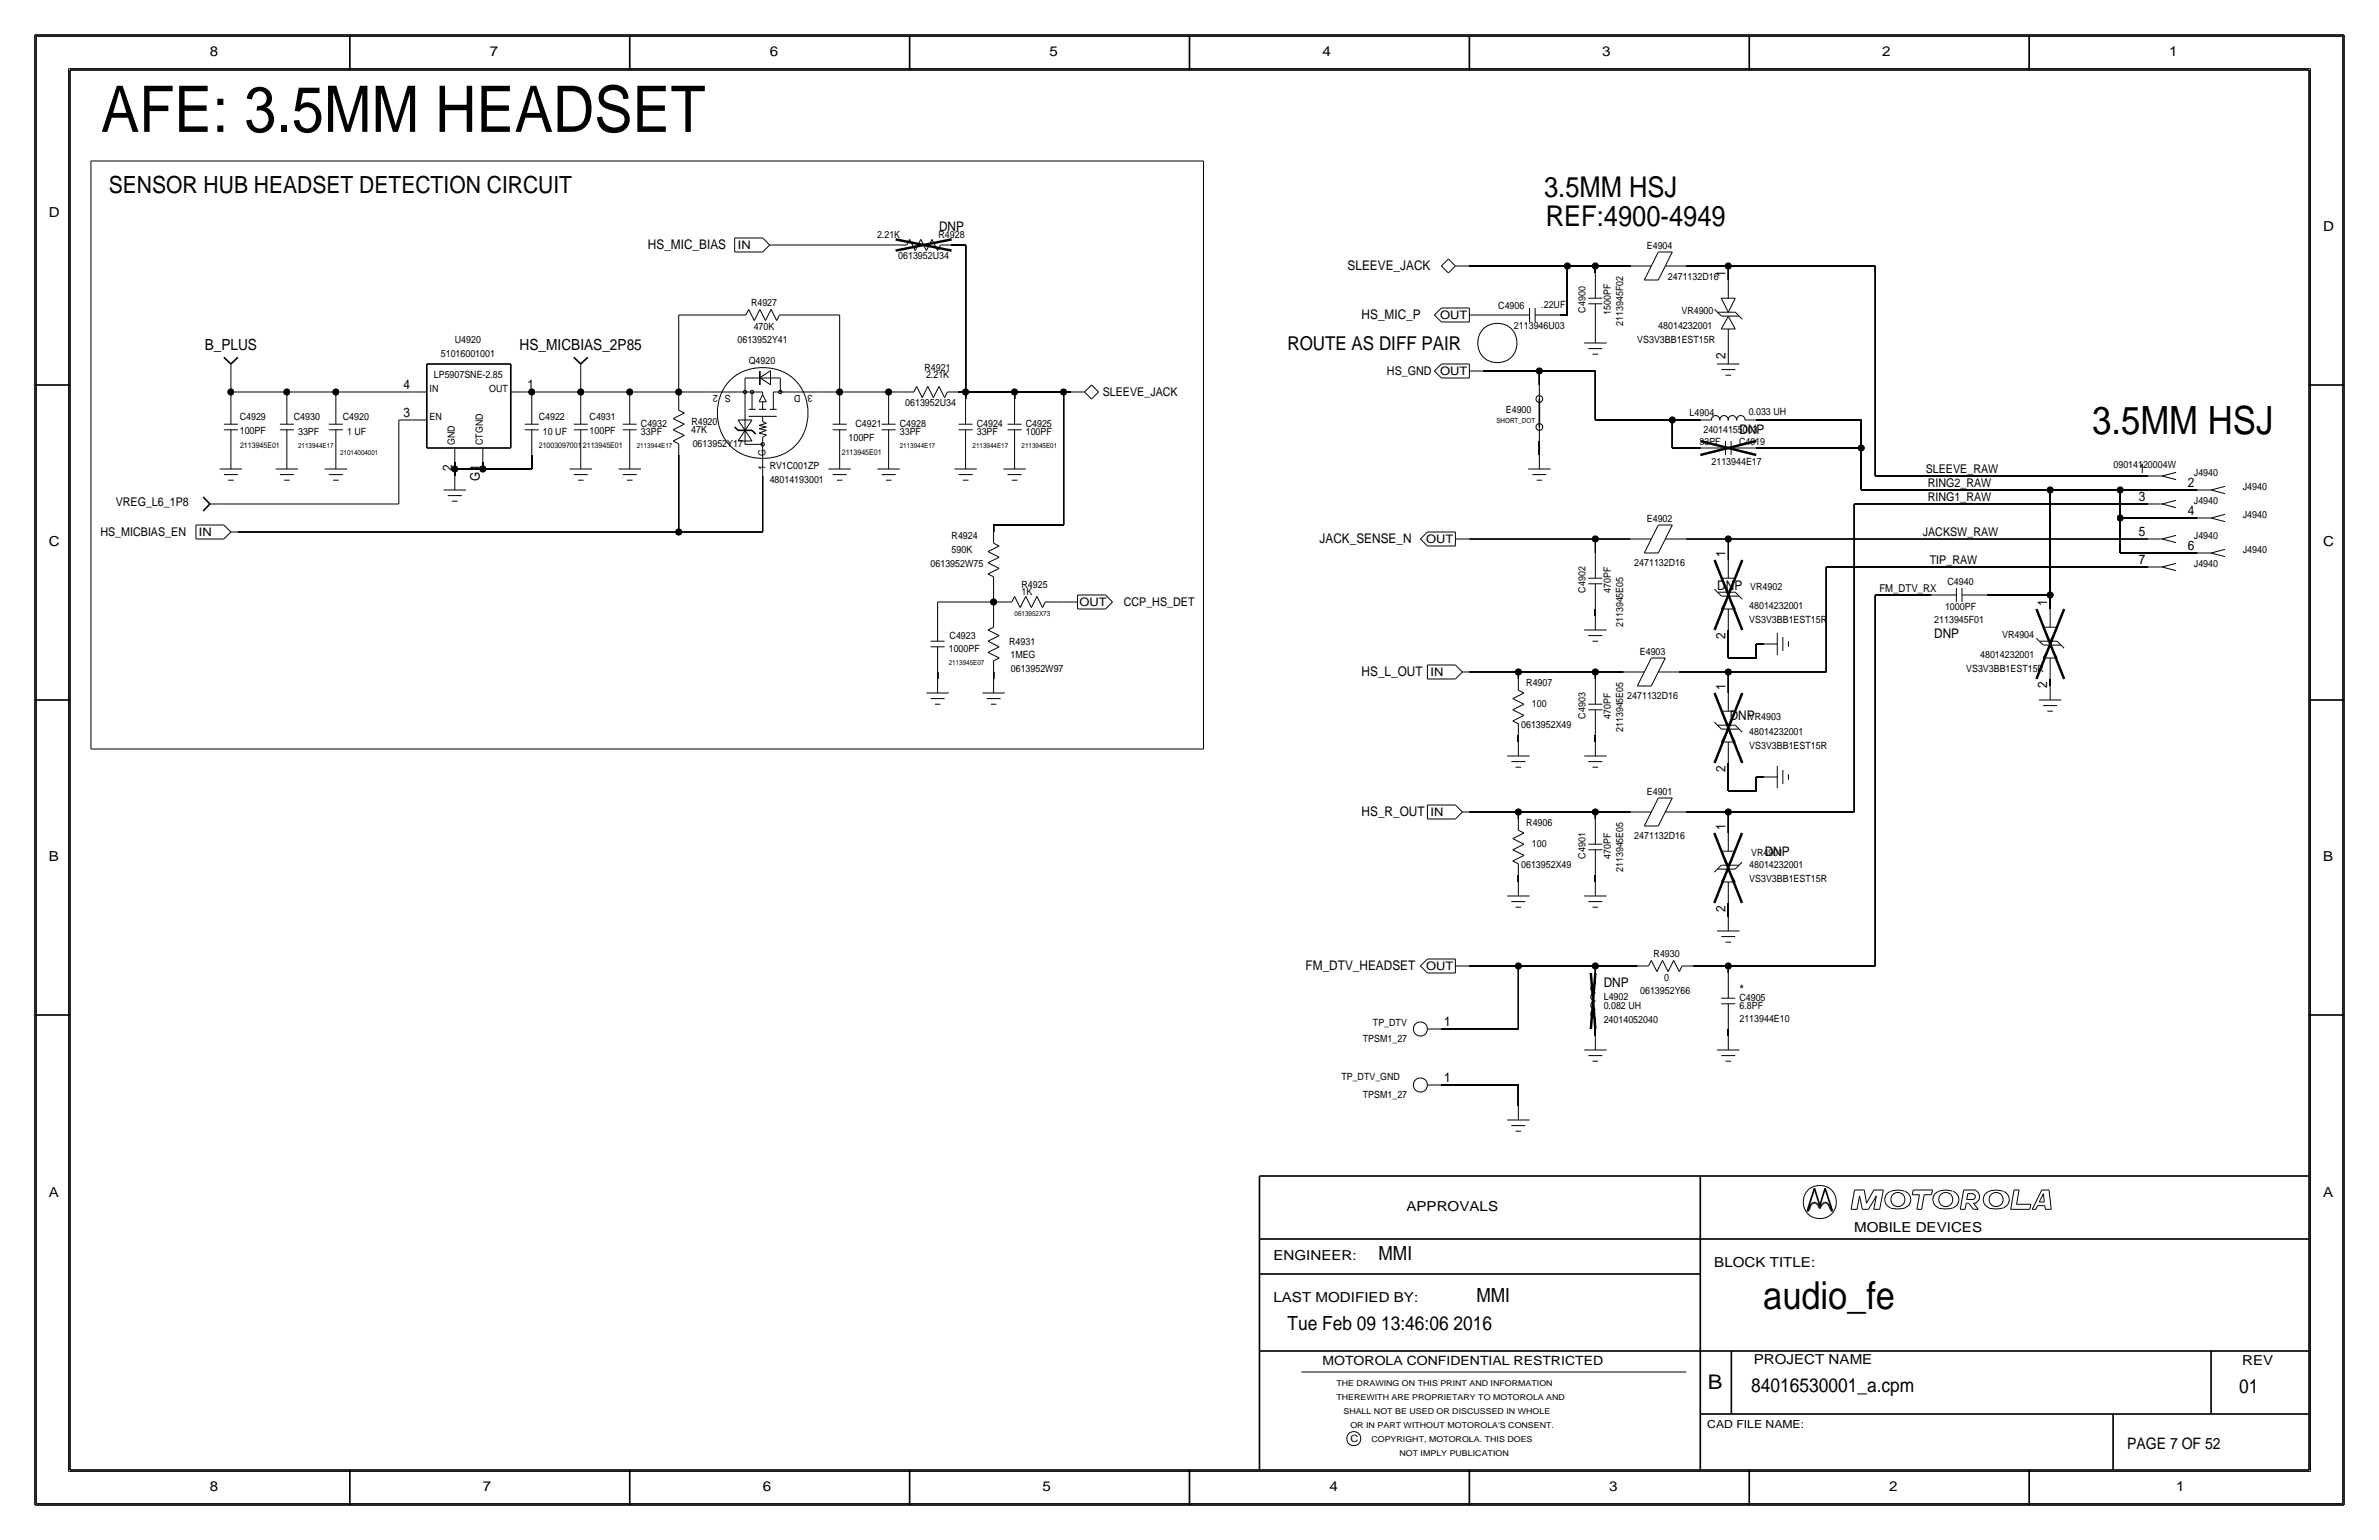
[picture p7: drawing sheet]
<svg xmlns="http://www.w3.org/2000/svg" width="432mm" height="279mm" viewBox="0 0 432 279" stroke-linecap="round" stroke-linejoin="round" font-family="sans-serif">
<defs><g id="words">
<text font-size="11.7" x="18.3" y="23.9">AFE: 3.5MM HEADSET</text>
<text font-size="7.1" x="379.7" y="78.7">3.5MM HSJ</text>
<text font-size="7" x="320" y="237.5">audio_fe</text>
<g font-size="5.2">
<text x="280.3" y="35.7">3.5MM HSJ</text>
<text x="280.6" y="41">REF:4900-4949</text>
</g>
<text font-size="4.3" x="19.8" y="35.1">SENSOR HUB HEADSET DETECTION CIRCUIT</text>
<text font-size="3.7" x="310" y="252.1">B</text>
<g font-size="3.5">
<text x="233.7" y="63.5">ROUTE AS DIFF PAIR</text>
<text x="250.2" y="228.6">MMI</text>
<text x="268" y="236.2">MMI</text>
<text x="233.7" y="241.3">Tue Feb 09 13:46:06 2016</text>
<text x="317.9" y="252.6">84016530001_a.cpm</text>
<text x="406.4" y="252.7">01</text>
</g>
<text font-size="2.9" x="386.1" y="262.9">PAGE 7 OF 52</text>
<g font-size="2.8">
<text x="37.2" y="63.5">B_PLUS</text>
<text x="94.3" y="63.5">HS_MICBIAS_2P85</text>
</g>
<g font-size="2.5">
<text x="38.1" y="10.2">8</text>
<text x="88.9" y="10.2">7</text>
<text x="139.7" y="10.2">6</text>
<text x="190.5" y="10.2">5</text>
<text x="240" y="10.2">4</text>
<text x="290.8" y="10.2">3</text>
<text x="341.6" y="10.2">2</text>
<text x="393.7" y="10.2">1</text>
<text x="8.9" y="39.4">D</text>
<text x="421.6" y="41.9">D</text>
<text x="8.9" y="99.1">C</text>
<text x="421.6" y="99.1">C</text>
<text x="8.9" y="156.2">B</text>
<text x="421.6" y="156.2">B</text>
<text x="8.9" y="217.2">A</text>
<text x="255.3" y="219.7">APPROVALS</text>
<text x="421.6" y="217.2">A</text>
<text x="336.5" y="223.5">MOBILE DEVICES</text>
<text x="231.1" y="228.6">ENGINEER:</text>
<text x="311.1" y="229.9">BLOCK TITLE:</text>
<text x="231.1" y="236.2">LAST MODIFIED BY:</text>
<text x="318.3" y="247.5">PROJECT NAME</text>
<text x="407" y="247.6">REV</text>
<text x="38.1" y="270.5">8</text>
<text x="87.6" y="270.5">7</text>
<text x="138.4" y="270.5">6</text>
<text x="189.2" y="270.5">5</text>
<text x="241.3" y="270.5">4</text>
<text x="292.1" y="270.5">3</text>
<text x="342.9" y="270.5">2</text>
<text x="395" y="270.5">1</text>
</g>
<g font-size="2.4">
<text x="170.5" y="41.9">DNP</text>
<text x="117.6" y="45.2">HS_MIC_BIAS</text>
<text x="244.6" y="49">SLEEVE_JACK</text>
<text x="313.2" y="50.3" transform="rotate(-90 313.2 50.3)">1</text>
<text x="247.1" y="57.9">HS_MIC_P</text>
<text x="313.2" y="65.2" transform="rotate(-90 313.2 65.2)">2</text>
<text x="73.2" y="70.6">4</text>
<text x="95.8" y="70.6">1</text>
<text x="73.2" y="75.7">3</text>
<text x="315.7" y="78.7">DNP</text>
<text x="82" y="85.5" transform="rotate(-90 82 85.5)">2</text>
<text x="87.1" y="87.2" transform="rotate(-90 87.1 87.2)">G1</text>
<text x="388.2" y="85.9">1</text>
<text x="397.1" y="88.4">2</text>
<text x="388.2" y="90.9">3</text>
<text x="397.1" y="93.5">4</text>
<text x="239.5" y="98.6">JACK_SENSE_N</text>
<text x="313.2" y="101.1" transform="rotate(-90 313.2 101.1)">1</text>
<text x="388.2" y="97.3">5</text>
<text x="397.1" y="99.8">6</text>
<text x="311.7" y="107.1">DNP</text>
<text x="388.2" y="102.4">7</text>
<text x="371.6" y="110" transform="rotate(-90 371.6 110)">1</text>
<text x="313.2" y="116" transform="rotate(-90 313.2 116)">2</text>
<text x="351.1" y="115.8">DNP</text>
<text x="247.1" y="122.7">HS_L_OUT</text>
<text x="313.2" y="125.2" transform="rotate(-90 313.2 125.2)">1</text>
<text x="371.6" y="124.9" transform="rotate(-90 371.6 124.9)">2</text>
<text x="314" y="130.7">DNP</text>
<text x="313.2" y="140.1" transform="rotate(-90 313.2 140.1)">2</text>
<text x="247.1" y="148.1">HS_R_OUT</text>
<text x="313.2" y="150.6" transform="rotate(-90 313.2 150.6)">1</text>
<text x="320.3" y="155.3">DNP</text>
<text x="313.2" y="165.5" transform="rotate(-90 313.2 165.5)">2</text>
<text x="237" y="176">FM_DTV_HEADSET</text>
<text x="291.1" y="179.1">DNP</text>
<text x="315.7" y="180.3">*</text>
<text x="262.1" y="186.2">1</text>
<text x="262.1" y="196.3">1</text>
</g>
<text font-size="2.3" x="240" y="247.6">MOTOROLA CONFIDENTIAL RESTRICTED</text>
<g font-size="2.2">
<text x="200.2" y="71.9">SLEEVE_JACK</text>
<text x="251.7" y="68.1">HS_GND</text>
<text x="349.5" y="85.9">SLEEVE_RAW</text>
<text x="349.9" y="88.4">RING2_RAW</text>
<text x="21" y="91.8">VREG_L6_1P8</text>
<text x="349.9" y="90.9">RING1_RAW</text>
<text x="18.2" y="97.3">HS_MICBIAS_EN</text>
<text x="349" y="97.3">JACKSW_RAW</text>
<text x="350.3" y="102.4">TIP_RAW</text>
<text x="204" y="110">CCP_HS_DET</text>
</g>
<g font-size="2.1">
<text x="133.9" y="45.2">IN</text>
<text x="261.4" y="58">OUT</text>
<text x="261.4" y="68.1">OUT</text>
<text x="36.1" y="97.2">IN</text>
<text x="258.8" y="98.6">OUT</text>
<text x="195.9" y="110">OUT</text>
<text x="259.6" y="122.6">IN</text>
<text x="259.6" y="148">IN</text>
<text x="258.8" y="176.1">OUT</text>
</g>
<g font-size="2">
<text x="341.1" y="107.4">FM_DTV_RX</text>
<text x="309.9" y="259.1">CAD FILE NAME:</text>
</g>
<g font-size="1.8">
<text x="159.2" y="43.2">2.21K</text>
<text x="163" y="47">0613952U34</text>
<text x="170.4" y="43.2">R4928</text>
<text x="298.9" y="45.3">E4904</text>
<text x="302.7" y="50.8">2471132D16</text>
<text x="136.3" y="55.5">R4927</text>
<text x="136.8" y="59.8">470K</text>
<text x="271.9" y="56.1">C4906</text>
<text x="274.8" y="59.7">2113946U03</text>
<text x="279.7" y="55.9">.22UF</text>
<text x="287.8" y="56.7" transform="rotate(-90 287.8 56.7)">C4900</text>
<text x="292.4" y="57.2" transform="rotate(-90 292.4 57.2)">1500PF</text>
<text x="294.6" y="59.1" transform="rotate(-90 294.6 59.1)">2113945F02</text>
<text x="301" y="59.7">48014232001</text>
<text x="305.2" y="56.9">VR4900</text>
<text x="80" y="64.8">51016001001</text>
<text x="82.6" y="62.2">U4920</text>
<text x="133.9" y="62.2">0613952Y41</text>
<text x="297.2" y="62.2">VS3V3BB1EST15R</text>
<text x="78" y="71.1">IN</text>
<text x="78.7" y="68.6">LP5907SNE-2.85</text>
<text x="88.8" y="71.1">OUT</text>
<text x="130.3" y="71.6" transform="rotate(-180 130.3 71.6)">2</text>
<text x="132.6" y="71.6" transform="rotate(-180 132.6 71.6)">S</text>
<text x="135.9" y="66">Q4920</text>
<text x="145.3" y="71.7" transform="rotate(-180 145.3 71.7)">D</text>
<text x="147.5" y="71.6" transform="rotate(-180 147.5 71.6)">3</text>
<text x="167.8" y="67.3">R4921</text>
<text x="168.1" y="68.6">2.21K</text>
<text x="43.5" y="76.2">C4929</text>
<text x="53.3" y="76.2">C4930</text>
<text x="62.2" y="76.2">C4920</text>
<text x="78" y="76.2">EN</text>
<text x="97.8" y="76.2">C4922</text>
<text x="107" y="76.2">C4931</text>
<text x="116.3" y="77.5">C4932</text>
<text x="125.5" y="77.1">R4920</text>
<text x="155.3" y="77.5">C4921</text>
<text x="163.3" y="77.5">C4928</text>
<text x="164.3" y="73.7">0613952U34</text>
<text x="177.3" y="77.5">C4924</text>
<text x="186.2" y="77.5">C4925</text>
<text x="273.3" y="74.9">E4900</text>
<text x="306.7" y="75.4">L4904</text>
<text x="317.4" y="75.2">0.033 UH</text>
<text x="43.5" y="78.7">100PF</text>
<text x="54.1" y="79">33PF</text>
<text x="63" y="79">1 UF</text>
<text x="82.5" y="80.8" transform="rotate(-90 82.5 80.8)">GND</text>
<text x="87.6" y="80.8" transform="rotate(-90 87.6 80.8)">CTGND</text>
<text x="98.6" y="79">10 UF</text>
<text x="107" y="78.7">100PF</text>
<text x="116.3" y="79">33PF</text>
<text x="125.5" y="78.6">47K</text>
<text x="125.7" y="81.1">0613952Y17</text>
<text x="138.9" y="82.8" transform="rotate(-90 138.9 82.8)">G</text>
<text x="154" y="80">100PF</text>
<text x="163.3" y="79">33PF</text>
<text x="177.3" y="79">33PF</text>
<text x="186.2" y="79">100PF</text>
<text x="308.5" y="80.7">33PF</text>
<text x="309.2" y="78.5">24014155003</text>
<text x="315.6" y="80.7">C4919</text>
<text x="138.9" y="85.2" transform="rotate(-90 138.9 85.2)">1</text>
<text x="139.7" y="85.1">RV1C001ZP</text>
<text x="139.7" y="87.6">48014193001</text>
<text x="310.7" y="84.4">2113944E17</text>
<text x="383.6" y="84.8">09014120004W</text>
<text x="398.2" y="86.4">J4940</text>
<text x="407.1" y="88.9">J4940</text>
<text x="298.9" y="94.8">E4902</text>
<text x="398.2" y="91.4">J4940</text>
<text x="407.1" y="94">J4940</text>
<text x="172.7" y="100.3">590K</text>
<text x="172.7" y="97.8">R4924</text>
<text x="398.2" y="97.8">J4940</text>
<text x="407.1" y="100.3">J4940</text>
<text x="168.9" y="102.9">0613952W75</text>
<text x="185.4" y="107.9">1K</text>
<text x="185.4" y="106.7">R4925</text>
<text x="287.8" y="107.5" transform="rotate(-90 287.8 107.5)">C4902</text>
<text x="292.4" y="107.5" transform="rotate(-90 292.4 107.5)">470PF</text>
<text x="296.6" y="102.6">2471132D16</text>
<text x="317.7" y="107.1">VR4902</text>
<text x="353.5" y="106.2">C4940</text>
<text x="398.2" y="102.9">J4940</text>
<text x="294.6" y="113.8" transform="rotate(-90 294.6 113.8)">2113945E05</text>
<text x="317.5" y="113">VS3V3BB1EST15R</text>
<text x="317.5" y="110.5">48014232001</text>
<text x="351.1" y="113">2113945F01</text>
<text x="353" y="110.7">1000PF</text>
<text x="172.2" y="118.4">1000PF</text>
<text x="172.4" y="115.9">C4923</text>
<text x="183.2" y="117">R4931</text>
<text x="183.4" y="119.4">1MEG</text>
<text x="297.6" y="118.9">E4903</text>
<text x="359.4" y="119.4">48014232001</text>
<text x="363.4" y="115.8">VR4904</text>
<text x="183.5" y="121.9">0613952W97</text>
<text x="277" y="124.5">R4907</text>
<text x="356.9" y="121.9">VS3V3BB1EST15R</text>
<text x="278.1" y="128.3">100</text>
<text x="287.8" y="130.4" transform="rotate(-90 287.8 130.4)">C4903</text>
<text x="292.4" y="130.4" transform="rotate(-90 292.4 130.4)">470PF</text>
<text x="295.4" y="126.7">2471132D16</text>
<text x="317.4" y="130.7">VR4903</text>
<text x="276.1" y="132.1">0613952X49</text>
<text x="294.6" y="132.8" transform="rotate(-90 294.6 132.8)">2113945E05</text>
<text x="317.5" y="135.9">VS3V3BB1EST15R</text>
<text x="317.5" y="133.3">48014232001</text>
<text x="277" y="149.9">R4906</text>
<text x="298.9" y="144.3">E4901</text>
<text x="278.1" y="153.7">100</text>
<text x="287.8" y="155.8" transform="rotate(-90 287.8 155.8)">C4901</text>
<text x="292.4" y="155.8" transform="rotate(-90 292.4 155.8)">470PF</text>
<text x="296.6" y="152.1">2471132D16</text>
<text x="317.8" y="155.3">VR4901</text>
<text x="276.1" y="157.5">0613952X49</text>
<text x="294.6" y="158.2" transform="rotate(-90 294.6 158.2)">2113945E05</text>
<text x="317.5" y="157.5">48014232001</text>
<text x="317.5" y="160">VS3V3BB1EST15R</text>
<text x="300.1" y="173.6">R4930</text>
<text x="302.1" y="177.9">0</text>
<text x="291.1" y="185.7">24014052040</text>
<text x="291.1" y="183.1">0.082 UH</text>
<text x="291.1" y="181.4">L4902</text>
<text x="297.7" y="180.3">0613952Y66</text>
<text x="315.7" y="181.6">C4905</text>
<text x="315.7" y="185.4">2113944E10</text>
<text x="315.7" y="183.1">6.8PF</text>
<text x="247.4" y="189.1">TPSM1_27</text>
<text x="249.2" y="186.1">TP_DTV</text>
<text x="243.5" y="196">TP_DTV_GND</text>
<text x="247.4" y="199.2">TPSM1_27</text>
<text x="245.1" y="261.6">C</text>
</g>
<g font-size="1.5">
<text x="242.6" y="251.5">THE DRAWING ON THIS PRINT AND INFORMATION</text>
<text x="242.6" y="254">THEREWITH ARE PROPRIETARY TO MOTOROLA AND</text>
<text x="243.8" y="256.5">SHALL NOT BE USED OR DISCUSSED IN WHOLE</text>
<text x="245.1" y="259.1">OR IN PART WITHOUT MOTOROLA'S CONSENT.</text>
<text x="248.9" y="261.6">COPYRIGHT, MOTOROLA. THIS DOES</text>
<text x="254" y="264.2">NOT IMPLY PUBLICATION</text>
</g>
<g font-size="1.4">
<text x="43.6" y="81.3">2113945E01</text>
<text x="97.8" y="81.3">21003097001</text>
<text x="105.8" y="81.3">2113945E01</text>
<text x="152.8" y="82.5">2113945E01</text>
</g>
<g font-size="1.3">
<text x="271.6" y="76.7">SHORT_DOT</text>
<text x="54.1" y="81.3">2113944E17</text>
<text x="61.7" y="82.5">21014004001</text>
<text x="115.6" y="81.3">2113944E17</text>
<text x="163.3" y="81.3">2113944E17</text>
<text x="176.5" y="81.3">2113944E17</text>
<text x="185.4" y="81.3">2113945E01</text>
<text x="184.1" y="111.8">0613952X73</text>
<text x="172.2" y="120.7">2113945E07</text>
</g>
</g></defs>
<!-- layer: Nets -->
<g fill="none" stroke="#000" stroke-width=".18">
<path d="M16.5 29.2h201.9zM16.5 29.2v106.7zM218.4 29.2v106.7zM123.2 57.1v14zM123.2 57.2h10.1zM141 44.4h21.6zM143.5 57.2h8.9zM152.4 57.1v14zM172.7 44.4h2.6zM175.3 44.4v26.7zM266.7 48.3h17.8zM269.2 57.2h3.9z"/>
<path d="M283.2 57.2h1.3zM284.5 48.3h5.1zM284.5 48.3v8.9zM289.6 48.3h6.3zM289.6 48.3v1.2zM306.1 48.3h7.6zM313.7 48.3h26.7zM313.7 48.3v2.5zM340.4 48.3v38.1zM41.9 68.6v2.5zM41.9 71.1v1.3zM41.9 71.1h10.2z"/>
<path d="M52.1 71.1v1.3zM52.1 71.1h8.9zM61 71.1h13.9zM61 71.1v1.3zM72.4 76.2v15.2zM72.4 76.2h2.5zM95.3 71.1h1.2zM96.5 71.1v1.3zM96.5 71.1h8.9zM105.4 71.1h8.9zM105.4 68.6v2.5zM105.4 71.1v1.3z"/>
<path d="M114.3 71.1v1.3zM114.3 71.1h8.9zM123.2 71.1v1.3zM123.2 71.1h5.1zM148.6 71.1h3.8zM152.4 71.1v1.3zM152.4 71.1h8.9zM161.3 71.1h2.5zM161.3 71.1v1.3zM174 71.1h1.3zM175.3 71.1h8.8zM175.3 71.1v1.3z"/>
<path d="M184.1 71.1v1.3zM184.1 71.1h8.9zM193 71.1v24.1zM193 71.1h1.3zM269.2 67.3h10.2zM279.4 67.3h10.2zM279.4 67.3v2.5zM289.6 76.2h13.9zM289.6 67.3v8.9zM303.5 76.2h5.1zM303.5 76.2v5.1zM318.8 76.2h19z"/>
<path d="M337.8 76.2v5.1zM40.6 91.4h31.8zM43.2 96.5h80zM82.5 85.1v1.3zM82.5 83.8v1.3zM82.5 85.1h5.1zM87.6 83.8v1.3zM87.6 85.1h8.9zM96.5 82.5v2.6zM123.2 82.5v14zM123.2 96.5h15.2zM138.4 86.4v10.1z"/>
<path d="M180.3 95.2v1.3zM180.3 95.2h12.7zM266.7 97.8h22.9zM279.4 80v2.5zM289.6 97.8h6.3zM289.6 97.8v2.5zM303.5 81.3h5.1zM306.1 97.8h7.6zM313.7 97.8v3.8zM313.7 97.8h76.2zM318.8 81.3h19zM336.5 91.4v55.9z"/>
<path d="M336.5 91.4h53.4zM337.8 88.9h34.3zM337.8 81.3v7.6zM340.4 86.4h49.5zM372.1 88.9h12.7zM372.1 88.9v19zM384.8 94v6.3zM384.8 94h14zM384.8 88.9v5.1zM384.8 88.9h14zM170.2 109.2h10.1zM170.2 109.2v2.6z"/>
<path d="M180.3 109.2v2.6zM180.3 109.2h1.3zM180.3 106.7v2.5zM191.8 109.2h1.2zM289.6 110.5v1.3zM313.7 114.3v5.1zM313.7 119.4h5.1zM318.8 116.8v2.6zM318.8 116.8h1.2zM331.5 102.9v19zM331.5 102.9h58.4zM340.4 108v67.3z"/>
<path d="M340.4 107.9h10.1zM360.7 107.9h11.4zM372.1 107.9v2.6zM384.8 100.3h14zM16.5 135.9h201.9zM170.2 121.9v1.3zM180.3 121.9v1.3zM266.7 121.9h8.9zM275.6 121.9h14zM275.6 133.4v1.2zM275.6 121.9v1.3zM289.6 133.4v1.2z"/>
<path d="M289.6 121.9v1.3zM289.6 121.9h5zM304.8 121.9h8.9zM313.7 121.9h17.8zM313.7 121.9v3.8zM313.7 138.4v5.1zM372.1 123.2v1.3zM266.7 147.3h8.9zM275.6 147.3h14zM275.6 158.8v1.2zM275.6 147.3v1.3zM289.6 147.3h6.3z"/>
<path d="M289.6 158.8v1.2zM289.6 147.3v1.3zM306.1 147.3h7.6zM313.7 143.5h5.1zM313.7 147.3v3.8zM313.7 147.3h22.9zM318.8 141v2.5zM318.8 141h1.2zM266.7 175.3h8.9zM275.6 175.3v11.4zM275.6 175.3h14zM289.6 175.3v1.2z"/>
<path d="M289.6 175.3h7.6zM307.3 175.3h6.4zM313.7 175.3h26.7zM313.7 175.3v1.2zM313.7 163.8v2.6zM261.6 196.8h14zM261.6 186.7h14zM275.6 196.8v3.9zM289.6 186.7v1.3zM313.7 186.7v1.3z"/>
<circle cx="271.8" cy="62.3" r="3.6"/>
</g>
<g fill="#000" stroke="#000" stroke-width=".18">
<circle cx="284.5" cy="48.3" r=".56"/>
<circle cx="289.6" cy="48.3" r=".56"/>
<circle cx="313.7" cy="48.3" r=".56"/>
<circle cx="41.9" cy="71.1" r=".56"/>
<circle cx="52.1" cy="71.1" r=".56"/>
<circle cx="61" cy="71.1" r=".56"/>
<circle cx="96.5" cy="71.1" r=".56"/>
<circle cx="105.4" cy="71.1" r=".56"/>
<circle cx="114.3" cy="71.1" r=".56"/>
<circle cx="123.2" cy="71.1" r=".56"/>
<circle cx="152.4" cy="71.1" r=".56"/>
<circle cx="161.3" cy="71.1" r=".56"/>
<circle cx="175.3" cy="71.1" r=".56"/>
<circle cx="184.1" cy="71.1" r=".56"/>
<circle cx="193" cy="71.1" r=".56"/>
<circle cx="279.4" cy="67.3" r=".56"/>
<circle cx="303.5" cy="76.2" r=".56"/>
<circle cx="82.5" cy="85.1" r=".56"/>
<circle cx="87.6" cy="85.1" r=".56"/>
<circle cx="123.2" cy="96.5" r=".56"/>
<circle cx="289.6" cy="97.8" r=".56"/>
<circle cx="313.7" cy="97.8" r=".56"/>
<circle cx="337.8" cy="81.3" r=".56"/>
<circle cx="372.1" cy="88.9" r=".56"/>
<circle cx="384.8" cy="88.9" r=".56"/>
<circle cx="384.8" cy="94" r=".56"/>
<circle cx="180.3" cy="109.2" r=".56"/>
<circle cx="372.1" cy="107.9" r=".56"/>
<circle cx="275.6" cy="121.9" r=".56"/>
<circle cx="289.6" cy="121.9" r=".56"/>
<circle cx="313.7" cy="121.9" r=".56"/>
<circle cx="275.6" cy="147.3" r=".56"/>
<circle cx="289.6" cy="147.3" r=".56"/>
<circle cx="313.7" cy="147.3" r=".56"/>
<circle cx="275.6" cy="175.3" r=".56"/>
<circle cx="289.6" cy="175.3" r=".56"/>
<circle cx="313.7" cy="175.3" r=".56"/>
</g>
<!-- layer: Components -->
<g fill="none" stroke="#000" stroke-width=".18">
<path d="M133.3 57.2h2.1zM133.3 43.2h5.1zM133.3 43.2v2.5zM133.3 45.7h5.1zM135.9 56.1l-.5 1zM135.9 56.1l1 2.1zM137.9 56.1l-1 2.1zM137.9 56.1l1 2.1zM138.4 43.2l1.3 1.3zM139.7 44.4l-1.3 1.3zM139.7 44.4h1.3zM140 56.1l-1.1 2.1z"/>
<path d="M140 56.1l1 2.1zM141.5 57.2l-.5 1zM141.5 57.2h2zM162.6 44.4h2zM165.1 43.4l-.5 1zM165.1 43.4l1 2.1zM167.1 43.4l-1 2.1zM167.1 43.4l1 2.1zM169.2 43.4l-1.1 2.1zM169.2 43.4l1 2.1zM170.7 44.5l-.5 1zM170.7 44.4h2z"/>
<path d="M260.3 57.2l1.3 1.2zM261.6 48.3l1.3 1.2zM261.6 55.9l-1.3 1.3zM261.6 55.9h5.1zM261.6 58.4h5.1zM262.9 47l1.3 1.3zM262.9 47l-1.3 1.3zM264.2 48.3l-1.3 1.2zM264.2 48.3h2.5zM266.7 57.2h2.5zM266.7 55.9v2.5zM273 57.2h4.6z"/>
<path d="M277.6 55.9v2.5zM278.6 57.2h4.6zM278.6 55.9v2.5zM288.3 55.1h2.5zM288.3 54.1h2.5zM289.6 55.1v4.6zM289.6 49.5v4.6zM289.6 59.7v2.5zM295.9 48.3h3.8zM298.4 50.8h2.6zM301 45.7l-2.6 5.1zM301 45.7h2.5z"/>
<path d="M302.3 48.3h3.8zM303.5 45.7l-2.5 5.1zM311.2 56.1l.6 .6zM311.8 56.6h3.2zM311.8 56.7l.7 .7zM312.4 54.1l1.3 2.5zM312.4 59.7h2.6zM312.4 54.1h2.6zM312.5 57.4h3.1zM313.7 57.4l1.3 2.3zM313.7 50.8v3.3zM313.7 59.7v3.8z"/>
<path d="M313.7 57.4l-1.3 2.3zM315 54.1l-1.3 2.5zM315 56.6l1.2 1.3zM40.6 78h2.6zM40.6 77h2.6zM41.9 66v2.6zM41.9 78v4.5zM41.9 72.4v4.6zM50.8 77h2.5zM50.8 78h2.5zM52.1 78v4.5zM52.1 72.4v4.6z"/>
<path d="M59.7 77h2.5zM59.7 78h2.5zM61 78v4.5zM61 72.4v4.6zM74.9 76.2h2.6zM74.9 71.1h2.6zM92.7 71.1h2.5zM95.2 77h2.6zM95.2 78h2.6zM96.5 78v4.5zM96.5 72.4v4.6zM104.1 77h2.6z"/>
<path d="M104.1 78h2.6zM105.4 66v2.6zM105.4 78v4.5zM105.4 72.4v4.6zM113 78h2.6zM113 77h2.6zM114.3 78v4.5zM114.3 72.4v4.6zM122.2 75.9l2 1.1zM122.2 78l2-1zM122.2 78l2 1zM122.2 75.9l2-1z"/>
<path d="M123.2 72.4v2zM123.2 74.4l1 .5zM128.3 71.1h10.1zM133 68.6a8.7 8.7 0 0 1 11.8 .9 8.6 8.6 0 0 1-2 12.6 8.7 8.7 0 0 1-10.8-1.8 8.7 8.7 0 0 1 1-11.7zM134 76.2h2.5zM134 76.2l1.2 1.9zM135 70.9l.2-.1 .3 .1v.4l-.3 .1-.2-.1zM135.2 68.6h6.4zM135.2 78.1l-1.2 1.9zM135.2 68.6v12zM135.2 78.1l1.3 1.9zM135.9 74.3h1.3z"/>
<path d="M135.9 75.5h5.1zM136.3 70.9l.2-.1 .2 .1v.4l-.2 .1-.2-.1zM136.5 71.1v3.2zM136.5 76.2l-1.3 1.9zM137.8 78.6l1.3-.5zM137.8 77.8l1.3-.3zM137.8 77.2l1.3-.4zM137.8 72.9h1.3zM137.8 78.6l1.3 .3zM137.8 77.8l1.3 .3zM137.8 77.2l1.3 .3zM137.8 74.3h1.3z"/>
<path d="M137.9 68.5l2 1.3zM137.9 68.5l2-1.2zM138.4 79.3v7.1zM138.4 75.5v1zM138.4 76.5l.7 .3zM138.4 72.9v1.4zM138.4 71.6l.7 1.3zM138.4 71.1v.5zM138.4 79.3l.7-.4zM138.4 71.6l-.6 1.3zM139.7 74.3h1.3zM139.9 67.3v2.5z"/>
<path d="M140.4 71.1v3.2zM140.4 71.1h8.2zM141.4 70.9l.2-.1 .3 .1v.4l-.3 .1-.2-.1zM141.6 68.6v2.5zM151.1 77h2.6zM151.1 78h2.6zM152.4 78v4.5zM152.4 72.4v4.6zM160 78h2.6zM160 77h2.6zM161.3 78v4.5zM161.3 72.4v4.6z"/>
<path d="M163.8 71.1h2.1zM166.4 70.1l1 2zM166.4 70.1l-.5 1zM168.4 70.1l-1 2zM168.4 70.1l1 2zM170.4 70.1l1 2zM170.4 70.1l-1 2zM172 71.1l-.6 1zM172 71.1h2zM174 78h2.5zM174 77h2.5zM175.3 78v4.5z"/>
<path d="M175.3 72.4v4.6zM182.9 77h2.5zM182.9 78h2.5zM184.1 78v4.5zM184.1 72.4v4.6zM194.3 71.1h2.5zM196.8 71.1l1.3 1.3zM196.8 71.1l1.3-1.3zM198.1 69.8l1.3 1.3zM199.4 71.1l-1.3 1.3zM260.3 67.3l1.3 1.3zM261.6 66l-1.3 1.3z"/>
<path d="M261.6 66h5.1zM261.6 68.6h5.1zM266.7 67.3h2.5zM266.7 66v2.6zM279.4 77.5v2.5zM279.4 69.8v2.6zM287.5 62.2h4.1zM288.3 63.2h2.5zM289.1 64.3h1zM308.6 76.2h2zM310.6 76.3a.75 .75 0 0 1 .8-.9 .75 .75 0 0 1 .7 .9M311.7 66h4z"/>
<path d="M312.2 76.3a.75 .75 0 0 1 .7-.9 .75 .75 0 0 1 .7 .9M312.4 67.1h2.6zM313.2 68.1h1zM313.7 63.5v2.5zM313.7 76.3a.75 .75 0 0 1 .7-.9 .75 .75 0 0 1 .8 .9M315.2 76.3a.75 .75 0 0 1 .8-.9 .75 .75 0 0 1 .7 .9M316.7 76.2h2.1zM35.6 95.2h5zM35.6 95.3v2.5zM35.6 97.8h5zM38.1 91.4h2.5zM39.9 85.1h4z"/>
<path d="M40.6 95.2l1.3 1.3zM40.6 86.1h2.6zM41.4 87.1h1zM41.9 96.5h1.3zM41.9 96.5l-1.3 1.3zM41.9 82.6v2.5zM50 85.1h4.1zM50.8 86.1h2.5zM51.6 87.1h1zM52.1 82.6v2.5zM58.9 85.1h4.1zM59.7 86.1h2.5z"/>
<path d="M60.5 87.1h1zM61 82.6v2.5zM80.5 88.9h4.1zM81.3 89.9h2.5zM82 90.9h1.1zM82.5 81.3v2.5zM82.5 86.4v2.5zM87.6 81.3v2.5zM103.4 85.1h4zM104.1 86.1h2.6zM104.9 87.1h1zM105.4 82.6v2.5z"/>
<path d="M112.3 85.1h4zM113 86.1h2.6zM113.8 87.1h1zM114.3 82.6v2.5zM122.2 80l2-1zM122.2 80l1 .5zM123.2 80.5v2zM134 80h2.5zM135.2 80.6h3.2zM138.2 80.4l.2-.1 .3 .1v.4l-.3 .1-.2-.1zM150.4 85.1h4zM151.1 86.1h2.6z"/>
<path d="M151.9 87.1h1zM152.4 82.6v2.5zM159.3 85.1h4zM160 86.1h2.6zM160.8 87.1h1zM161.3 82.6v2.5zM173.2 85.1h4.1zM174 86.1h2.5zM174.8 87.1h1zM175.3 82.6v2.5zM180.3 96.5v2.1zM180.3 98.6l1.1 .5z"/>
<path d="M182.1 85.1h4.1zM182.9 86.1h2.5zM183.6 87.1h1.1zM184.1 82.6v2.5zM257.8 97.8l1.3 1.3zM259.1 96.5h5.1zM259.1 99.1h5.1zM259.1 96.5l-1.3 1.3zM264.2 97.8h2.5zM264.2 96.5v2.6zM277.4 85.1h4zM278.1 86.1h2.6z"/>
<path d="M278.9 87.1h1zM279.4 82.6v2.5zM295.9 97.8h3.8zM301 95.2l-2.6 5.1zM301 95.2h2.5zM302.3 97.8h3.8zM303.5 95.2l-2.5 5.1zM308.6 81.3h4.6zM313.2 80v2.5zM314.2 81.3h4.6zM314.2 80v2.5zM389.9 91.4h2.5z"/>
<path d="M389.9 97.8h2.5zM389.9 86.4h2.5zM392.4 91.4l2.6-.6zM392.4 91.4l2.6 .7zM392.4 97.8l2.6-.7zM392.4 97.8l2.6 .7zM392.4 86.4l2.6-.7zM392.4 86.4l2.6 .6zM398.8 94h2.5zM398.8 88.9h2.5zM401.3 94l2.6-.7zM401.3 94l2.6 .6z"/>
<path d="M401.3 88.9l2.6-.7zM401.3 88.9l2.6 .7zM168.9 116.3h2.5zM168.9 117.3h2.6zM170.2 117.3v4.6zM170.2 111.8v4.5zM179.3 102.1l2.1-1zM179.3 102.1l2.1 1zM179.3 100.1l2.1-1zM179.3 104.1l1 .5zM179.3 116.3l2.1-1zM179.3 118.4l2.1 1z"/>
<path d="M179.3 114.3l1-.5zM179.3 100.1l2.1 1zM179.3 104.1l2.1-1zM179.3 116.3l2.1 1zM179.3 118.4l2.1-1.1zM179.3 114.3l2.1 1zM180.3 104.6v2.1zM180.3 111.8v2zM180.3 119.9v2zM180.3 119.9l1.1-.5zM181.6 109.2h2zM184.1 108.2l-.5 1z"/>
<path d="M184.2 108.2l1 2zM186.2 108.2l-1 2zM186.2 108.2l1 2zM188.2 108.2l-1 2zM188.2 108.2l1 2zM189.7 109.2h2.1zM189.7 109.2l-.5 1zM193 109.2h2.6zM195.6 107.9h5.1zM195.6 110.5h5.1zM195.6 107.9v2.6zM200.7 107.9l1.2 1.3z"/>
<path d="M201.9 109.2l-1.2 1.3zM287.5 114.3h4.1zM288.3 105.9h2.5zM288.3 104.9h2.5zM288.3 115.3h2.5zM289.1 116.3h1zM289.6 105.9v4.6zM289.6 100.3v4.6zM289.6 111.8v2.5zM298.4 100.3h2.6zM299.7 119.4h2.6zM299.7 119.4l-2.5 5.1z"/>
<path d="M302.3 119.4l-2.6 5.1zM311.2 106.9l.6 .6zM311.8 107.4h3.2zM311.8 107.5l.7 .7zM312.4 104.9l1.3 2.5zM312.4 110.5h2.6zM312.4 104.9h2.6zM312.5 108.2h3.1zM313.7 108.2l1.3 2.3zM313.7 101.6v3.3zM313.7 110.5v3.8zM313.7 108.2l-1.3 2.3z"/>
<path d="M315 104.9l-1.3 2.5zM315 107.4l1.2 1.3zM320 116.8h2.6zM322.6 114.8v4.1zM323.6 115.6v2.5zM324.6 116.3v1zM350.5 107.9h4.6zM355.1 106.7v2.5zM356.1 107.9h4.6zM356.1 106.7v2.5zM369.6 115.8l.6 .6zM370.2 116.3h3.2z"/>
<path d="M370.2 116.4l.7 .6zM370.8 113.8l1.3 2.5zM370.8 119.4h2.6zM370.8 113.8h2.6zM370.9 117h3.1zM372.1 117.1l1.3 2.3zM372.1 110.5v3.3zM372.1 119.4v3.8zM372.1 117.1l-1.3 2.3zM373.4 116.3l1.2 1.3zM373.4 113.8l-1.3 2.5zM389.9 102.9h2.5z"/>
<path d="M392.4 102.9l2.6-.7zM392.4 102.9l2.6 .6zM398.8 100.3h2.5zM401.3 100.3l2.6-.6zM401.3 100.3l2.6 .7zM168.1 125.7h4.1zM168.9 126.7h2.6zM169.7 127.8h1zM170.2 123.2v2.5zM178.3 125.7h4.1zM179.1 126.7h2.5zM179.8 127.8h1z"/>
<path d="M180.3 123.2v2.5zM259.1 120.7h5.1zM259.1 120.6v2.6zM259.1 123.2h5.1zM264.2 120.7l1.2 1.2zM265.4 121.9h1.3zM265.4 121.9l-1.2 1.3zM273.6 137.2h4zM274.3 138.2h2.6zM274.6 130.8l1 .5zM274.6 128.8l2 1zM274.6 128.8l2-1z"/>
<path d="M274.6 126.7l2-1zM274.6 130.8l2-1zM274.6 126.7l2 1.1zM275.1 139.2h1zM275.6 134.6v2.6zM275.6 123.2v2zM275.6 131.3v2.1zM275.6 125.2l1 .5zM287.5 137.2h4.1zM288.3 128.8h2.5zM288.3 127.8h2.5zM288.3 138.2h2.5z"/>
<path d="M289.1 139.2h1zM289.6 128.8v4.5zM289.6 123.2v4.6zM289.6 134.6v2.6zM294.6 121.9h3.9zM297.2 124.5h2.5zM301 121.9h3.8zM311.2 131l.6 .7zM311.8 131.6h3.2zM311.8 131.7l.7 .6zM312.4 129l1.3 2.6zM312.4 134.6h2.6z"/>
<path d="M312.4 129h2.6zM312.5 132.3h3.1zM313.7 132.3l1.3 2.3zM313.7 125.7v3.3zM313.7 134.6v3.8zM313.7 132.3l-1.3 2.3zM315 129l-1.3 2.6zM315 131.6l1.2 1.2zM322.6 138.9v4.1zM323.6 139.7v2.5zM370.1 127h4zM370.8 128h2.6z"/>
<path d="M371.6 129h1zM372.1 124.5v2.5zM259.1 146h5.1zM259.1 146v2.6zM259.1 148.6h5.1zM264.2 146l1.2 1.3zM265.4 147.3h1.3zM265.4 147.3l-1.2 1.3zM274.6 156.2l1 .5zM274.6 154.2l2 1zM274.6 154.2l2-1zM274.6 152.1l2-1z"/>
<path d="M274.6 156.2l2-1zM274.6 152.1l2 1.1zM275.6 148.6v2zM275.6 156.7v2.1zM275.6 150.6l1 .5zM288.3 154.2h2.5zM288.3 153.2h2.5zM289.6 154.2v4.6zM289.6 148.6v4.6zM295.9 147.3h3.8zM298.4 149.9h2.6zM301 144.8l-2.6 5.1z"/>
<path d="M301 144.8h2.5zM302.3 147.3h3.8zM303.5 144.8l-2.5 5.1zM311.1 158.2l1.3-1.2zM311.8 157.7h3.1zM312.4 157h3.2zM312.4 154.4h2.6zM312.4 154.4l1.3 2.6zM313.7 157.7l-1.3 2.3zM313.7 151.1v3.3zM313.7 157.7l1.3 2.3zM314.9 157.7l.7-.6z"/>
<path d="M315 154.4l-1.3 2.6zM316.2 156.4l-.6 .7zM320 141h2.6zM324.6 140.5v1zM257.8 175.3l1.3 1.2zM259.1 174h5.1zM259.1 176.5h5.1zM259.1 174l-1.3 1.3zM264.2 175.3h2.5zM264.2 174v2.5zM273.6 162.6h4zM274.3 163.6h2.6z"/>
<path d="M275.1 164.6h1zM275.6 160v2.6zM287.5 162.6h4.1zM288.3 163.6h2.5zM289.1 164.6h1zM289.6 176.5v2.1zM289.6 160v2.6zM289.6 178.6a.74 .74 0 0 0-.9 .7 .74 .74 0 0 0 .9 .8M297.2 175.3h2zM299.7 174.2l-.5 1.1zM299.7 174.2l1 2.1zM301.8 174.2l-1.1 2.1z"/>
<path d="M301.8 174.2l1 2.1zM303.8 174.2l-1 2.1zM303.8 174.2l1 2.1zM305.3 175.3l-.5 1zM305.3 175.3h2zM311.7 168.9h4zM312.4 160h2.6zM312.4 169.9h2.6zM313.2 170.9h1zM313.7 160v3.8zM313.7 166.4v2.5zM313.7 176.5v4.6z"/>
<path d="M259.1 186.7h2.5zM259.1 196.8h2.5zM287.5 190.5h4.1zM288.3 191.5h2.5zM289.1 192.5h1zM289.6 184.7v2zM289.6 188v2.5zM289.6 181.7a.74 .74 0 0 0-.9 .7 .74 .74 0 0 0 .9 .7M289.6 183.2a.74 .74 0 0 0-.9 .7 .74 .74 0 0 0 .9 .8M289.6 180.1a.74 .74 0 0 0-.9 .8 .74 .74 0 0 0 .9 .7M311.7 190.5h4zM312.4 182.1h2.6z"/>
<path d="M312.4 181.1h2.6zM312.4 191.5h2.6zM313.2 192.5h1zM313.7 182.1v4.6zM313.7 188v2.5zM273.6 203.2h4zM274.3 204.2h2.6zM275.1 205.2h1zM275.6 200.7v2.5z"/>
<circle cx="279.4" cy="77.5" r=".61"/>
<circle cx="279.4" cy="72.4" r=".61"/>
<circle cx="257.8" cy="186.7" r="1.28"/>
<circle cx="257.8" cy="196.9" r="1.28"/>
</g>
<g fill="none" stroke="#000" stroke-width=".45">
<path d="M162.6 45.5l10.1-2.1zM162.6 43.4l10.1 2.1zM308.6 82.5l10.2-2.5zM308.6 80l10.2 2.5zM311.2 101.6l5 12.7zM316.2 101.6l-5 12.7zM369.6 110.5l5.1 12.7zM374.7 110.5l-5.1 12.7zM311.2 125.7l5 12.7zM316.2 125.7l-5 12.7zM311.1 151.1l5.1 12.7zM316.2 151.1l-5.1 12.7z"/>
<path d="M288.7 176.5l.9 10.2zM289.6 176.5l-.9 10.2z"/>
</g>
<g fill="none" stroke="#000" stroke-width=".3">
<path d="M40.6 64.8l1.3 1.2zM41.9 66l1.3-1.2zM77.5 66v15.3zM77.5 66h15.2zM92.7 66v15.3zM104.1 64.8l1.3 1.2zM105.4 66l1.3-1.2zM133.3 77.5l.7 .6zM134 78.1h2.5zM136.5 78.1l.7 .6zM137.9 67.3v2.5zM279.4 72.4v5.1z"/>
<path d="M36.9 90.2l1.2 1.2zM38.1 91.4l-1.2 1.3zM77.5 81.3h15.2z"/>
</g>
<!-- layer: Page Border and Title Block -->
<g fill="none" stroke="#000" stroke-width=".3">
<path d="M6.3 6.4v266.7zM6.4 6.4h419zM12.7 12.7h406.4zM12.7 12.7v254zM63.5 6.4v6.3zM114.3 6.4v6.3zM165.1 6.4v6.3zM215.9 6.3v6.4zM266.7 6.4v6.3zM317.5 6.4v6.3zM368.3 6.4v6.3zM419.1 12.7v254z"/>
<path d="M425.4 6.4v266.7zM6.3 69.8h6.4zM419.1 69.8h6.3zM6.3 127h6.4zM419.1 127h6.3zM6.3 184.1h6.4zM419.1 184.1h6.3zM228.6 213.4v53.3zM228.6 213.4h190.5zM308.6 213.4v53.3zM328 219.7h.2zM328.4 219.4l-.2 .3z"/>
<path d="M328.6 218.8l-.2 .6zM328.8 218.5l-.2 .3zM329 218.3l.2-.1zM329 218.3l-.2 .2zM329.2 218.2h.2zM329.3 215.6l-1.3 4.1zM329.3 215.6l1 3.1zM329.4 218.2l.2 .1zM329.6 218.3l.3 .2zM329.9 218.5l.2 .3zM330.1 218.8l.2 .5zM330.5 218.8l-.2 .5z"/>
<path d="M330.8 218.5l-.3 .3zM331 218.3l-.2 .2zM331 218.3l.2-.1zM331.2 218.2h.2zM331.3 215.6l1.3 4.1zM331.3 215.6l-1 3.1zM331.4 218.2l.2 .1zM331.6 218.3l.2 .2zM331.8 218.5l.2 .3zM332 218.8l.3 .6zM332.3 219.4l.1 .3zM332.4 219.7h.2z"/>
<path d="M228.6 231.1h80zM228.6 224.8h190.5zM228.6 245.1h190.5zM308.6 256.5h110.5zM314.2 245.1v11.4zM383.5 256.5v10.2zM401.3 245.1v11.4zM6.4 273h419zM12.7 266.7h406.4zM63.5 266.7v6.4zM114.3 266.7v6.4zM165.1 266.7v6.4z"/>
<path d="M215.9 266.7v6.3zM266.7 266.7v6.4zM317.5 266.7v6.4zM368.3 266.7v6.4z"/>
</g>
<g fill="none" stroke="#000" stroke-width=".18">
<path d="M6.6 6.6h418.6zM6.6 6.6v266.2zM12.4 12.4v254.6zM12.4 12.4h407zM419.4 12.4v254.6zM425.2 6.6v266.2zM336 219.4h1.1zM336.6 215.9h1.8zM336.6 215.9l-.6 3.5zM337.5 217l-.4 2.4zM337.5 217l.5 2.4zM338 219.4h1.1z"/>
<path d="M338.4 215.9l.4 2.4zM340.1 219.4h1.1zM340.1 215.9h1.7zM340.1 215.9l-1.3 2.4zM340.6 217l-1.5 2.4zM340.6 217l-.5 2.4zM341.8 215.9l-.6 3.5zM343.1 216.2a1.6 1.6 0 0 0-1 1.5 1.6 1.6 0 0 0 1.1 1.5M345.7 216.1h-.2a4 4 0 0 0-2.3 .1M345.7 216.2a1.59 1.59 0 0 1 1.1 1.5 1.59 1.59 0 0 1-1.1 1.5 5.1 5.1 0 0 1-2.5 0M347.1 216.8h1.3zM347.3 215.9l-.2 .9z"/>
<path d="M347.3 215.9h3.5zM347.9 219.4h.9zM348.4 216.8l-.5 2.6zM349.2 216.8l-.4 2.6zM349.2 216.8h1.4zM350.8 215.9l-.2 .9zM354.4 216.1a3.1 3.1 0 0 0-3.3 .7 1.62 1.62 0 0 0 .8 2.4M354.4 219.2a5.1 5.1 0 0 1-2.5 0M354.5 216.2a1.59 1.59 0 0 1 1 1.5 1.59 1.59 0 0 1-1 1.5M355.8 219.4h.9zM356.4 215.9l-.6 3.5zM356.4 215.9h2.2z"/>
<path d="M356.9 218.3l-.2 1.1zM356.9 218.3h.4zM357 217.6h1.2zM357.2 216.6l-.2 1zM357.2 216.6h1zM357.3 218.3l.9 1.1zM358.1 216.7a.5 .5 0 0 1 .4 .4 .5 .5 0 0 1-.4 .5M358.2 219.4h.9zM358.2 218.3l.9 1.1zM358.2 218.3h.4zM358.5 216a1.24 1.24 0 0 1 .8 1.1 1.24 1.24 0 0 1-.8 1.2M363.5 216.1a3.1 3.1 0 0 0-3.3 .7 1.62 1.62 0 0 0 .8 2.4"/>
<path d="M363.6 219.2a5.1 5.1 0 0 1-2.6 0M363.6 216.2a1.59 1.59 0 0 1 1.1 1.5 1.59 1.59 0 0 1-1.1 1.5M364.9 219.4h3.5zM365.6 215.9l-.7 3.5zM365.6 215.9h.9zM366 218.5h2.6zM366.5 215.9l-.5 2.6zM368.6 218.5l-.2 .9zM368.9 219.4h.6zM369.8 218.7h1.3zM369.8 218.7l-.3 .7zM370.1 218.1h.9z"/>
<path d="M370.6 215.9l-1.7 3.5zM370.6 215.9h1.3zM370.9 216.6l-.8 1.5zM370.9 216.6l.1 1.5zM371.1 218.7l.1 .7zM371.2 219.4h1.1zM371.9 215.9l.4 3.5zM236.2 248.9h69.9zM6.6 272.8h418.6zM12.4 267h407z"/>
<circle cx="330.3" cy="218.1" r="3"/>
<circle cx="344.5" cy="217.6" r="1.28"/>
<circle cx="353.2" cy="217.6" r="1.28"/>
<circle cx="362.3" cy="217.6" r="1.28"/>
<circle cx="245.7" cy="261" r="1.28"/>
</g>
<use href="#words"/>
</svg>
